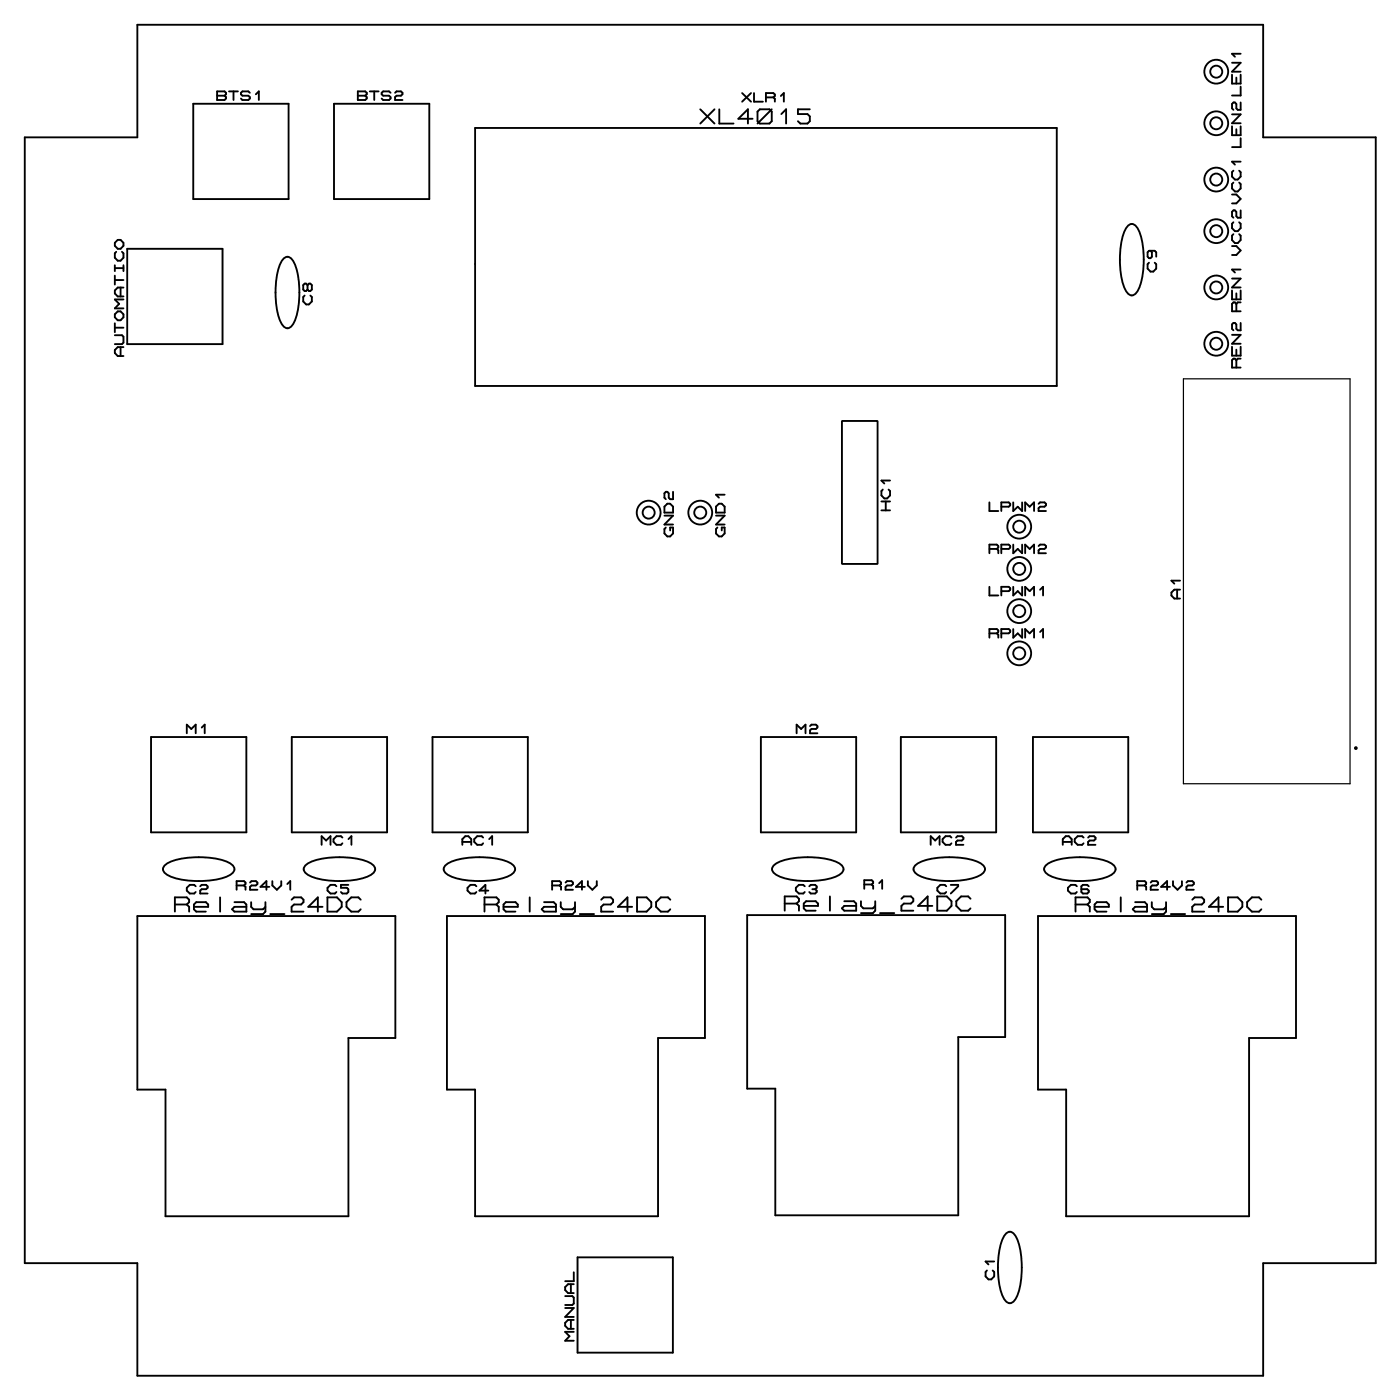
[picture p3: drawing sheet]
<svg xmlns="http://www.w3.org/2000/svg" width="149mm" height="149mm" viewBox="0 0 149 149" stroke-linecap="round" stroke-linejoin="round" font-family="sans-serif">
<g fill="none" stroke="#000" stroke-width=".2">
<path d="M14.6 2.6h120v12h12v120h-12v12h-120v-12h-12v-120h12zM20.6 11.1h10.2v10.1h-10.2zM23.1 9.7h.8l.2 .2v.1l-.2 .2 .2 .1v.2l-.2 .2h-.8zM23.1 10.2h.8M24.4 9.7h1M24.9 9.7v1M26.6 9.9l-.1-.2h-.7l-.1 .2v.1l.1 .2h.7l.1 .1v.2l-.1 .2h-.7l-.1-.2M27.3 10l.3-.3v1M35.6 11.1h10.2v10.1h-10.2zM38.1 9.7h.8l.2 .2v.1l-.2 .2 .2 .1v.2l-.2 .2h-.8zM38.1 10.2h.8M39.4 9.7h1"/>
<path d="M39.9 9.7v1M41.6 9.9l-.1-.2h-.7l-.1 .2v.1l.1 .2h.7l.1 .1v.2l-.1 .2h-.7l-.1-.2M42.1 9.9l.2-.2h.4l.2 .2v.1l-.2 .2h-.4l-.2 .1v.4h.8M50.6 13.6h62v27.5h-62zM74.6 11.6l1.6 1.6M76.2 11.6l-1.6 1.6M76.7 11.6v1.6h1.5M79.1 9.9l.9 .9M80 9.9l-.9 .9M80.2 12.7h-1.5l1-1.1v1.6M80.4 9.9v.9h.9M80.7 11.9l.3-.3h1l.3 .3v1l-.3 .3h-1l-.3-.3z"/>
<path d="M81.6 10.4h.8M82.3 11.6l-1.6 1.6M82.4 10.4l.2-.2v-.1l-.2-.2h-.8v.9M82.4 10.4l.2 .1v.3M83.2 10.2l.3-.3v.9M83.3 12.2l.5-.6v1.6M86.3 11.6h-1.3v.6h1.1l.2 .2v.5l-.2 .3h-.8l-.3-.3M131.3 8v.9h.9v-.9M131.3 13.5v.9h.9v-.9M131.3 6.7h.9l-.9 .9h.9M131.3 12.2h.9l-.9 .9h.9M131.5 18.2l-.2 .1v.5l.3 .3h.3l.3-.3v-.5l-.1-.1"/>
<path d="M131.5 19.5l-.2 .1v.5l.3 .3h.3l.3-.3v-.5l-.1-.1M131.8 8.3v.6M131.8 13.8v.6M132.2 9.2v1h-.9M132.2 10.9v.8h-.3l-.1-.2v-.4l-.2-.2h-.1l-.2 .2v.4l.2 .2M132.2 14.7v1h-.9M132.2 5.7h-.9l.3 .3M132.2 17.2h-.9l.3 .3M12.2 35.7h.8l.2 .2v.6l-.2 .2h-.8M12.2 25.9l.3-.3h.3l.4 .3v.3l-.4 .3h-.3l-.3-.3zM12.2 28.3v.6M12.2 29.4v.9"/>
<path d="M12.2 34.5v.9M12.2 34.9h1M12.2 29.8h1M12.2 28.6h1M12.4 26.8l-.2 .2v.5l.3 .3h.3l.4-.3v-.5l-.2-.2M12.5 33.2h.3l.4 .3v.3l-.4 .3h-.3l-.3-.3v-.3zM12.8 30.6v1M12.8 37v.9M13.2 37h-.7l-.3 .3v.3l.3 .3h.7M13.2 30.6h-.7l-.3 .4v.3l.3 .3h.7M13.2 28.3v.6M13.2 31.9h-1l.5 .5-.5 .5h1"/>
<path d="M13.6 26.5h10.1v10.2h-10.1zM30.3 27.5l.3-.1a1.57 1.57 0 0 1 1 1.4 9 9 0 0 1-.4 5.8l-.3 .3-.3 .1a1.58 1.58 0 0 1-1-1.4 8.9 8.9 0 0 1 .5-5.9zM32.5 31.5l-.2 .2v.4l.3 .3h.3l.3-.3v-.4l-.1-.2M32.8 30.4l.1-.2h.2l.1 .2v.5l-.1 .1h-.2l-.1-.1M32.8 30.4l-.2-.2h-.1l-.2 .2v.5l.2 .1h.1l.2-.1M32.8 30.4v.5M120.3 24l.3-.1a1.57 1.57 0 0 1 1 1.4 9 9 0 0 1-.4 5.8l-.3 .3-.3 .1a1.58 1.58 0 0 1-1-1.4 8.9 8.9 0 0 1 .5-5.9zM122.5 28l-.2 .2v.4l.3 .3h.3l.3-.3v-.4l-.1-.2M122.6 26.7l.2 .2v.5l-.2 .1h-.1l-.2-.1v-.5l.2-.2h.6l.1 .2v.5M131.3 31v.9h.9v-.9M131.3 37v.9h.9v-.9M131.3 20.7h.5l.4 .5-.4 .5h-.5"/>
<path d="M131.3 26.2h.5l.4 .5-.4 .5h-.5M131.3 29.7h.9l-.9 .9h.9M131.3 35.7h.9l-.9 .9h.9M131.5 23.7l-.2 .1v.5l.3 .3h.3l.3-.3v-.5l-.1-.1M131.5 25l-.2 .1v.5l.3 .3h.3l.3-.3v-.5l-.1-.1M131.8 32.4l-.2-.2h-.1l-.2 .2v.8h.9M131.8 38.4l-.2-.2h-.1l-.2 .2v.8h.9M131.8 31.3v.6M131.8 32.4v.8M131.8 37.3v.6M131.8 38.4v.8M132.2 22.4v.8h-.3l-.1-.2v-.4l-.2-.2h-.1l-.2 .2v.4l.2 .2"/>
<path d="M132.2 34.4v.8h-.3l-.1-.2v-.4l-.2-.2h-.1l-.2 .2v.4l.2 .2M132.2 32.2h-.3l-.1 .2M132.2 28.7h-.9l.3 .3M132.2 38.2h-.3l-.1 .2M70.8 55h.9l-.9 .9h.9M70.8 54l.3-.3h.3l.3 .3v.6h-.9zM71 56.2l-.2 .2v.5l.3 .3h.3l.3-.3v-.7h-.3v.3M71.7 52.4v.8h-.3l-.1-.2v-.4l-.2-.2h-.1l-.2 .2v.4l.2 .2M76.3 54l.3-.3h.3l.3 .3v.6h-.9zM76.3 55h.9l-.9 .9h.9M76.5 56.2l-.2 .2v.5l.3 .3h.3l.3-.3v-.7h-.3v.3M77.2 52.7h-.9l.3 .3"/>
<path d="M89.7 44.9h3.8v15.2h-3.8zM93.9 54.4h1M93.9 53.4h1M94.1 52.2l-.2 .1v.5l.4 .3h.3l.3-.3v-.5l-.2-.1M94.4 53.4v1M94.9 51.2h-1l.4 .3M105.5 53.5v1h.9M105.5 58.5h.7M106.2 58.5l.2-.1v-.2l-.2-.2h-.7v1M106.2 58.5l.2 .2v.3M106.7 54h.8l.2-.1v-.2l-.2-.2h-.8v1M106.7 58.5h.8l.2-.1v-.2l-.2-.2h-.8v1"/>
<path d="M108 53.5v1l.5-.5 .4 .5v-1M108 58v1l.5-.5 .4 .5v-1M109.3 54.5v-1l.4 .5 .5-.5v1M109.3 59v-1l.4 .5 .5-.5v1M110.7 53.7l.2-.2h.4l.2 .2v.2l-.2 .1h-.4l-.2 .2v.3h.8M110.7 58.2l.2-.2h.4l.2 .2v.2l-.2 .1h-.4l-.2 .2v.3h.8M16.1 78.6h10.2v10.1h-10.2zM19.9 78.2v-1l.5 .5 .5-.5v1M21.5 77.5l.3-.3v1M31.1 78.6h10.2v10.1h-10.2zM46.1 78.6h10.2v10.1h-10.2zM81.1 78.6h10.2v10.1h-10.2z"/>
<path d="M84.9 78.2v-1l.5 .5 .5-.5v1M86.3 77.4l.2-.2h.5l.1 .2v.1l-.1 .2h-.5l-.2 .1v.4h.8M96 78.6h10.2v10.1h-10.2zM105.5 62.5v1h.9M105.5 67.5h.7M106.2 67.5l.2-.1v-.2l-.2-.2h-.7v1M106.2 67.5l.2 .2v.3M106.7 63h.8l.2-.1v-.2l-.2-.2h-.8v1M106.7 67.5h.8l.2-.1v-.2l-.2-.2h-.8v1M108 62.5v1l.5-.5 .4 .5v-1M108 67v1l.5-.5 .4 .5v-1M109.3 63.5v-1l.4 .5 .5-.5v1"/>
<path d="M109.3 68v-1l.4 .5 .5-.5v1M110.1 78.6h10.2v10.1h-10.2zM110.9 62.9l.3-.4v1M110.9 67.4l.3-.4v1M125.5 62.8v1M125.8 62.8h-.6l-.3 .4v.3l.3 .3h.6M125.8 61.9h-.9l.3 .3M14.6 97.6h27.5v13h-5v19h-19.5v-13.5h-3zM17.5 92.3a3.3 3.3 0 0 1 2-.8 8.8 8.8 0 0 1 5.1 .6l.3 .2 .1 .3a1.57 1.57 0 0 1-1.4 1 9 9 0 0 1-5.8-.4l-.3-.3-.1-.3zM18.6 96.4h1.3M19.9 96.4l.3-.2v-.3l-.3-.3h-1.3v1.6M19.9 96.4l.3 .3v.5"/>
<path d="M20.7 96.7h1.5v-.3l-.3-.2h-1l-.2 .2v.5l.2 .3h1M20.9 94.5l-.2-.2h-.5l-.3 .3v.3l.3 .3h.5l.2-.1M21.3 94.5l.2-.2h.5l.1 .2v.1l-.1 .2h-.5l-.2 .1v.3h.8M23.5 95.6v1.6M25 96.2h1l.3 .2v.8h-1.3l-.3-.3 .3-.2h1.3M25.2 94.4h.8M26 94.4l.2-.2v-.1l-.2-.2h-.8v.9M26 94.4l.2 .1v.3M26.6 94.1l.2-.2h.5l.1 .2v.1l-.1 .2h-.5l-.2 .1v.3h.8M26.8 96.2v.5l.2 .2h1l.3-.2M28.3 96.2v1l-.3 .2h-1.2M28.7 94.5h-.9l.6-.6v.9"/>
<path d="M28.8 97.4h1.5M29 93.9v.5l.5 .4 .5-.4v-.5M30.6 94.2l.3-.3v.9M31.1 95.9l.2-.3h.8l.2 .3v.3l-.2 .2h-.8l-.2 .3v.5h1.2M32.5 92.3a3.3 3.3 0 0 1 2-.8 8.8 8.8 0 0 1 5.1 .6l.3 .2 .1 .3a1.57 1.57 0 0 1-1.4 1 9 9 0 0 1-5.8-.4l-.3-.3-.1-.3zM34.3 90v-.9l.5 .5 .4-.5v.9M34.4 96.7h-1.5l1-1.1v1.6M34.9 95.6h1l.5 .6v.5l-.5 .5h-1zM35.9 94.5l-.2-.2h-.5l-.3 .3v.3l.3 .3h.5l.2-.1M36.5 89.3l-.2-.2h-.4l-.4 .3v.3l.4 .3h.4l.2-.1M37.1 94.3h-.8v.3h.7l.1 .2v.3l-.1 .1h-.5l-.2-.1M37.1 89.4l.4-.3v.9"/>
<path d="M38.4 95.9l-.2-.3h-.8l-.5 .6v.5l.5 .5h.8l.2-.3M47.4 92.3a3.3 3.3 0 0 1 2-.8 8.8 8.8 0 0 1 5.1 .6l.3 .2 .1 .3a1.57 1.57 0 0 1-1.4 1 9 9 0 0 1-5.8-.4l-.3-.3-.1-.3zM47.6 97.6h27.5v13h-5v19h-19.5v-13.5h-3zM49.3 90v-.6l.3-.3h.3l.3 .3v.6M49.3 89.7h.9M50.8 94.5l-.2-.2h-.5l-.3 .3v.3l.3 .3h.5l.2-.1M51.5 89.3l-.2-.2h-.4l-.4 .3v.3l.4 .3h.4l.2-.1M51.6 96.4h1.3M52 94.9h-.9l.6-.6v.9M52.1 89.4l.4-.3v.9M52.9 96.4l.3-.2v-.3l-.3-.3h-1.3v1.6M52.9 96.4l.3 .3v.5"/>
<path d="M53.7 96.7h1.5v-.3l-.3-.2h-1l-.2 .2v.5l.2 .3h1M56.5 95.6v1.6M58 96.2h1l.3 .2v.8h-1.3l-.3-.3 .3-.2h1.3M58.8 94.4h.8M59.6 94.4l.2-.2v-.1l-.2-.2h-.8v.9M59.6 94.4l.2 .1v.3M59.8 96.2v.5l.2 .2h1l.3-.2M60.3 94.1l.1-.2h.5l.2 .2v.1l-.2 .2h-.5l-.1 .1v.3h.8M61.3 96.2v1l-.3 .2h-1.2M61.8 97.4h1.5M62.3 94.5h-.9l.6-.6v.9M62.7 93.9v.5l.4 .4 .5-.4v-.5"/>
<path d="M64.1 95.9l.2-.3h.8l.2 .3v.3l-.2 .2h-.8l-.2 .3v.5h1.2M67.4 96.7h-1.5l1-1.1v1.6M67.9 95.6h1l.5 .6v.5l-.5 .5h-1zM71.4 95.9l-.2-.3h-.8l-.5 .6v.5l.5 .5h.8l.2-.3M79.6 97.5h27.5v13h-5v19h-19.5v-13.5h-3zM82.4 92.3a3.3 3.3 0 0 1 2-.8 8.8 8.8 0 0 1 5.1 .6l.3 .2 .1 .3a1.57 1.57 0 0 1-1.4 1 9 9 0 0 1-5.8-.4l-.3-.3-.1-.3zM83.6 96.3h1.3M84.9 96.3l.3-.2v-.3l-.3-.3h-1.3v1.6M84.9 96.3l.3 .3v.5M85.7 96.6h1.5v-.3l-.3-.2h-1l-.2 .2v.5l.2 .3h1M85.8 94.5l-.2-.2h-.5l-.3 .3v.3l.3 .3h.5l.2-.1M86.3 94.5l.1-.2h.5l.1 .2v.1l-.1 .2"/>
<path d="M86.6 94.8h.3M86.9 94.8l.1 .1v.2l-.1 .1h-.5l-.1-.1M88.5 95.5v1.6M90 96.1h1l.3 .2v.8h-1.3l-.3-.3 .3-.2h1.3M91.8 96.1v.5l.2 .2h1l.3-.2M92.1 94.3h.8M92.9 94.3l.2-.2v-.1l-.2-.2h-.8v.9M92.9 94.3l.2 .1v.3M93.3 96.1v1l-.3 .2h-1.2M93.7 94.1l.3-.3v.9M93.8 97.3h1.5M96.1 95.8l.2-.3h.8l.2 .3v.3l-.2 .2h-.8l-.2 .3v.5h1.2"/>
<path d="M97.5 92.3a3.3 3.3 0 0 1 2-.8 8.8 8.8 0 0 1 5.1 .6l.3 .2 .1 .3a1.57 1.57 0 0 1-1.4 1 9 9 0 0 1-5.8-.4l-.3-.3-.1-.3zM99.2 90v-.9l.5 .5 .4-.5v.9M99.4 96.6h-1.5l1-1.1v1.6M99.9 95.5h1l.5 .6v.5l-.5 .5h-1zM100.9 94.5l-.2-.2h-.5l-.3 .3v.3l.3 .3h.5l.2-.1M101.3 94.3h.8v.2l-.8 .7M101.4 89.3l-.1-.2h-.5l-.3 .3v.3l.3 .3h.5l.1-.1M101.9 89.3l.2-.2h.4l.2 .2v.1l-.2 .2h-.4l-.2 .1v.3h.8M103.4 95.8l-.2-.3h-.8l-.5 .6v.5l.5 .5h.8l.2-.3M110.6 97.6h27.5v13h-5v19h-19.5v-13.5h-3zM111.4 92.3a3.3 3.3 0 0 1 2-.8 8.8 8.8 0 0 1 5.1 .6l.3 .2 .1 .3a1.57 1.57 0 0 1-1.4 1 9 9 0 0 1-5.8-.4l-.3-.3-.1-.3zM113.3 90v-.6l.3-.3h.3l.3 .3v.6"/>
<path d="M113.3 89.7h.9M114.6 96.4h1.3M114.8 94.5l-.2-.2h-.5l-.3 .3v.3l.3 .3h.5l.2-.1M115.5 89.3l-.2-.2h-.4l-.4 .3v.3l.4 .3h.4l.2-.1M115.9 96.4l.3-.2v-.3l-.3-.3h-1.3v1.6M115.9 96.4l.3 .3v.5M116 89.3l.1-.2h.5l.2 .2v.1l-.2 .2h-.5l-.1 .1v.3h.8M116 94.5l-.1-.2h-.5l-.1 .2v.6l.1 .1h.5l.1-.1v-.2l-.1-.1h-.6M116.7 96.7h1.5v-.3l-.3-.2h-1l-.2 .2v.5l.2 .3h1M119.5 95.6v1.6M121 96.2h1l.3 .2v.8h-1.3l-.3-.3 .3-.2h1.3M121.2 94.4h.8"/>
<path d="M122 94.4l.2-.2v-.1l-.2-.2h-.8v.9M122 94.4l.2 .1v.3M122.6 94.1l.2-.2h.5l.1 .2v.1l-.1 .2h-.5l-.2 .1v.3h.8M122.8 96.2v.5l.2 .2h1l.3-.2M124.3 96.2v1l-.3 .2h-1.2M124.7 94.5h-.9l.6-.6v.9M124.8 97.4h1.5M125 93.9v.5l.5 .4 .5-.4v-.5M126.5 94.1l.1-.2h.5l.1 .2v.1l-.1 .2h-.5l-.1 .1v.3h.7M127.1 95.9l.2-.3h.8l.2 .3v.3l-.2 .2h-.8l-.2 .3v.5h1.2M130.4 96.7h-1.5l1-1.1v1.6M130.9 95.6h1l.5 .6v.5l-.5 .5h-1z"/>
<path d="M134.4 95.9l-.2-.3h-.8l-.5 .6v.5l.5 .5h.8l.2-.3M60.2 139.4h1l-1 1h1M60.2 138.1h.8l.2 .2v.6l-.2 .2h-.8M60.8 136.9v.9M61.2 136.9h-.7l-.3 .3v.3l.3 .3h.7M61.2 135.6v1h-1M61.6 134h10.1v10.2h-10.1zM105.2 135.4l-.2 .2v.4l.4 .4h.3l.3-.4v-.4l-.2-.2M106 134.5h-1l.4 .3M107.3 131.4l.3-.1a1.58 1.58 0 0 1 1 1.4 8.9 8.9 0 0 1-.4 5.8l-.3 .3-.3 .1a1.57 1.57 0 0 1-1-1.4 9 9 0 0 1 .5-5.8zM60.8 140.7v.9M61.2 142h-1l.5 .4-.5 .5h1"/>
<path d="M61.2 140.7h-.7l-.3 .3v.3l.3 .3h.7"/>
<circle cx="129.6" cy="19.1" r="1.27"/>
<circle cx="129.6" cy="13.1" r="1.27"/>
<circle cx="129.6" cy="7.6" r="1.27"/>
<circle cx="129.6" cy="7.6" r=".64"/>
<circle cx="129.6" cy="19.1" r=".64"/>
<circle cx="129.6" cy="13.1" r=".64"/>
<circle cx="129.6" cy="36.6" r="1.27"/>
<circle cx="129.6" cy="30.6" r="1.27"/>
<circle cx="129.6" cy="24.6" r="1.27"/>
<circle cx="129.6" cy="24.6" r=".64"/>
<circle cx="129.6" cy="36.6" r=".64"/>
<circle cx="129.6" cy="30.6" r=".64"/>
<circle cx="69.1" cy="54.6" r="1.27"/>
<circle cx="69.1" cy="54.6" r=".64"/>
<circle cx="74.6" cy="54.6" r="1.27"/>
<circle cx="74.6" cy="54.6" r=".64"/>
<circle cx="108.6" cy="56.1" r="1.27"/>
<circle cx="108.6" cy="56.1" r=".64"/>
<circle cx="108.6" cy="69.6" r="1.27"/>
<circle cx="108.6" cy="65.1" r="1.27"/>
<circle cx="108.6" cy="60.6" r="1.27"/>
<circle cx="108.6" cy="60.6" r=".64"/>
<circle cx="108.6" cy="65.1" r=".64"/>
<circle cx="108.6" cy="69.6" r=".64"/>
<circle cx="144.5" cy="79.7" r=".1"/>
</g>
<path d="M126.1 40.4h17.8v43.1h-17.8z" fill="none" stroke="#000" stroke-width=".13"/>
</svg>
